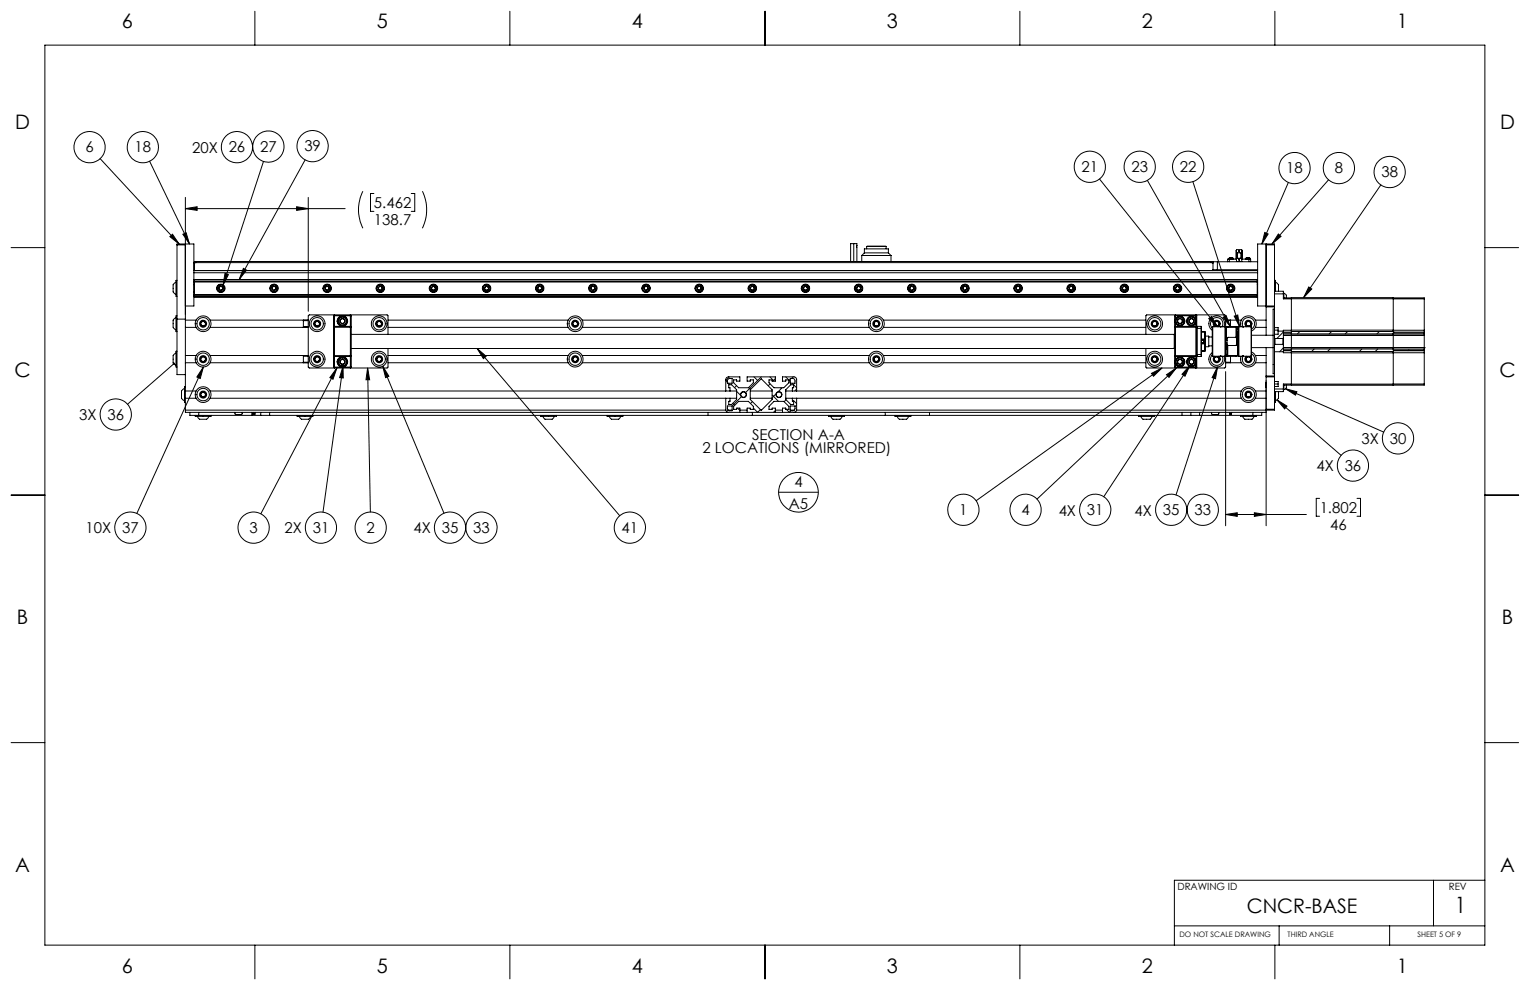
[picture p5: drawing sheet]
<svg xmlns="http://www.w3.org/2000/svg" width="432mm" height="279mm" viewBox="0 0 432 279" stroke-linecap="round" stroke-linejoin="round" font-family="sans-serif">
<defs><g id="words">
<text font-size="6.3" x="410.5" y="257.6">1</text>
<g font-size="5.6">
<text x="34.4" y="7.9">6</text>
<text x="106.4" y="7.9">5</text>
<text x="178.4" y="7.9">4</text>
<text x="250.3" y="7.9">3</text>
<text x="322.3" y="7.9">2</text>
<text x="394.3" y="7.9">1</text>
<text x="4.2" y="36.4">D</text>
<text x="423.3" y="36.4">D</text>
<text x="4.1" y="106.3">C</text>
<text x="423.2" y="106.3">C</text>
<text x="4.7" y="176.1">B</text>
<text x="423.8" y="176.1">B</text>
<text x="4.3" y="246">A</text>
<text x="423.4" y="246">A</text>
<text x="351.9" y="257.6">CNCR-BASE</text>
<text x="34.4" y="274.6">6</text>
<text x="106.4" y="274.6">5</text>
<text x="178.4" y="274.6">4</text>
<text x="250.3" y="274.6">3</text>
<text x="322.3" y="274.6">2</text>
<text x="394.3" y="274.6">1</text>
</g>
<g font-size="4.2">
<text x="24.1" y="43">6</text>
<text x="38" y="43">18</text>
<text x="54.2" y="43.1">20X</text>
<text x="64.5" y="43">26</text>
<text x="73.4" y="42.8">27</text>
<text x="85.9" y="42.7">39</text>
<text x="305.2" y="48.5">21</text>
<text x="319.3" y="48.5">23</text>
<text x="333" y="48.5">22</text>
<text x="363" y="48.9">18</text>
<text x="376.7" y="48.9">8</text>
<text x="389.9" y="50">38</text>
<text x="105.5" y="58.7">5.462</text>
<text x="105.5" y="63.5">138.7</text>
<text x="22.4" y="118.6">3X</text>
<text x="30.3" y="118.4">36</text>
<text x="212.3" y="124.2">SECTION A-A</text>
<text x="384.2" y="125.3">3X</text>
<text x="392.2" y="125.2">30</text>
<text x="198.3" y="127.9">2 LOCATIONS (MIRRORED)</text>
<text x="224.2" y="137.3">4</text>
<text x="371.5" y="133">4X</text>
<text x="379.5" y="132.9">36</text>
<text x="222.6" y="143.5">A5</text>
<text x="270.7" y="145.3">1</text>
<text x="288.3" y="145.3">4</text>
<text x="298.8" y="145.5">4X</text>
<text x="306.8" y="145.3">31</text>
<text x="320.2" y="145.5">4X</text>
<text x="328.2" y="145.3">35</text>
<text x="337.1" y="145.3">33</text>
<text x="372.4" y="144.7">1.802</text>
<text x="375.4" y="149.5">46</text>
<text x="24.1" y="150.5">10X</text>
<text x="34.5" y="150.4">37</text>
<text x="70.4" y="150.4">3</text>
<text x="80.3" y="150.5">2X</text>
<text x="88.3" y="150.4">31</text>
<text x="103.5" y="150.4">2</text>
<text x="116.7" y="150.5">4X</text>
<text x="124.7" y="150.4">35</text>
<text x="133.6" y="150.4">33</text>
<text x="175.4" y="150.4">41</text>
</g>
<g font-size="2.8">
<text x="332.3" y="251.3">DRAWING ID</text>
<text x="408.9" y="251.1">REV</text>
</g>
<g font-size="2.1">
<text x="332.9" y="264.6">DO NOT SCALE DRAWING</text>
<text x="363.4" y="264.6">THIRD ANGLE</text>
<text x="400" y="264.6">SHEET 5 OF 9</text>
</g>
</g></defs>
<g fill="none" stroke="#000" stroke-width=".28">
<path d="M12.7 12.7h406.4v254h-406.4zM71.9 3.2v9.5M143.9 3.2v9.5M215.9 3.2v9.5M287.8 3.2v9.5M359.8 3.2v9.5M28.3 44.8l22.3 24.1M42.2 45.5l11.3 23.4M52.3 58.9l3.3-.6v1.1zM52.3 55.7v33.1M52.3 58.9h45.1M74.4 45.5l-11.5 35"/>
<path d="M83.7 58.3l3.3 .6-3.3 .5zM86.1 45.1l-18.6 33.8M87 55.7v32.1M102.4 54a11.7 11.7 0 0 0 0 10.4M105.5 54.6h-.9v5.1h.9M116.1 54.6h1v5.1h-1M119.2 54a12 12 0 0 1 0 10.4M310.3 50.5l33.3 41.7M323.8 50.9l23.4 41.3M336.7 51.3l13.1 40.9M363.6 51.5l-7.5 17.4M375 50.7l-16 18.2"/>
<path d="M389.7 52.2l-21.8 31.8M3.1 69.9h9.6M47.9 66.8l.8-.7 1.9 2.8zM49.7 79.6l-.4 .2a2.75 2.75 0 0 0-.3 2.8l.7 .5M50 79.1h-.3v4.5h.3M50 69.1h2.3M51.6 66.1l.9-.4 1 3.2zM52.3 68.9v46.8M54.7 76.4h300.2M54.7 77h300.2M54.8 76.3v.1M54.8 79v.4"/>
<path d="M54.8 79h300M54.8 79.4v3.9M54.8 79.6h300M54.8 79.4h300M55.3 73.8v.3M55.3 73.8h286.5M55.3 74.1h286.5M55.3 73.8l-.5 .1v2.4M55.3 74.1l-.5 .1M63.5 77.2l1 .3-1.6 3zM68.7 75.7l.9 .5-2.1 2.7zM240.9 68.8h-.8v5"/>
<path d="M240.9 68.8h.9v.5M240.9 68.8v5M241.8 69.3v.2M241.8 69.3v4.5M243.2 72.1h8.3M243.2 72.1v1.7M243.9 71.4h6.8M243.9 71.4v-1.2h6.8v1.2M243.9 71.4l-.7 .7M244.6 70.2v-.7h5.5v.7M244.8 69.5h5M244.8 69.5h.1"/>
<path d="M249.8 69.5h.1M250.7 71.4l.8 .7M251.5 72.1v1.7M341.8 73.8v.3M341.8 74.1l.5 .1M341.8 73.8l.5 .1M342.3 76.3v.1M343.6 73.9h-1.3v2.4M343.6 73.9v2.5M343.6 73.9h11.3M346.7 73.1a.88 .88 0 0 1 1.5 0M346.7 73.1h1.5"/>
<path d="M346.7 73.1h.1M347 73.1h-.5v.8M347 73.1h2M347 73.1v.8M348.2 73.1h.1M349 70.4h1.4v3.4h-1.4zM349 72.9h1.4M349 71.4h1.4M349 70.6l-.2 2.5M349.1 71.4v1.5M349.6 70.7l.2 .1-.1 .3zM349.6 73.1l.2 .1-.1 .3z"/>
<path d="M349.8 73.2h.1M349.8 70.8h.1M350.2 71.4v1.5M350.3 71.4v1.5M350.4 72.8h.2M350.4 70.6l.2 2.5M350.4 71.4h.2M350.4 73.1h2.1M351.5 73.1a.9 .9 0 0 1 1.4 0M351.5 73.1h1.4M351.5 73.1h.1M352.5 73.1h.5"/>
<path d="M352.5 73.1v.8M352.9 73.1l.1 .8M354.8 79v.4M354.8 79.4v3.9M354.9 76.1h-12.6l.3 .3M356.9 65.6l1 .4-1.8 2.9zM357.3 68.9v17.7M357.3 69.1h2.4M359.7 79.1h.3v3.1M360 79.6l.5 .3a1.62 1.62 0 0 1 .3 1.8v.5M360.8 66l.7 .7-2.5 2.2zM419.1 69.9h9.5"/>
<path d="M49.7 89.6l-.4 .3a2.75 2.75 0 0 0-.3 2.7l.7 .5M49.7 99.6l-.4 .2a2.75 2.75 0 0 0-.3 2.8l.7 .5M50 89.1h-.3v4.5h.3M50 99.1h-.3v4.5h.3M50 90.1h2.3M52.3 86.4h2.4v-17.5h-4.7v36.8h2.3M52.3 92.4h3.1M52.3 90.3h3.1M54.7 80.3h.1M54.7 82.4h.1M54.8 83.3v.4M54.8 83.7h300"/>
<path d="M54.8 83.1h300M54.8 83.3h300M56.7 91.7l.6 .4M56.7 91v.7M57.3 90.6l-.6 .4M57.3 90.6l.7 .4M58 91.7l-.7 .4M58 91v.7M59.3 92.4h27.7M59.3 90.3h27.7M61.8 81.2l.1 .5M61.9 81.7l.5 .2"/>
<path d="M62.2 80.8l.6 .2M62.2 80.8l-.4 .4M62.8 81l.1 .5M62.9 81.5l-.5 .4M76.8 81.2l.1 .5M76.9 81.7l.5 .2M77.2 80.8l.6 .2M77.2 80.8l-.4 .4M77.8 81l.1 .5M77.9 81.5l-.5 .4M85.6 92.3v.1M85.6 90.4v.1"/>
<path d="M85.6 92.4h.1M85.6 90.3v.1M85.6 92.3h1.4M85.6 90.5v1.8M85.6 90.4h1.4M85.6 90.5h1.4M88.9 91.7l.6 .4M88.9 91v.7M89.5 90.6l-.6 .4M89.5 90.6l.6 .4M90.1 91.7l-.6 .4M90.1 91v.7"/>
<path d="M91.8 81.2l.1 .5M91.9 81.7l.6 .2M92.2 80.8l.5 .2M92.2 80.8l-.4 .4M92.7 81l.2 .5M92.9 81.5l-.4 .4M94.1 89.1h5M94.1 89.1l.3-.2v15l-.3-.3M94.1 92.4l.3-.3h4.5l.2 .3zM94.1 89.1v14.5M95.1 90.6a1.48 1.48 0 0 0 1.5 1.5 1.48 1.48 0 0 0 1.5-1.5M95.1 90.6a1.48 1.48 0 0 1 1.5-1.5 1.48 1.48 0 0 1 1.5 1.5"/>
<path d="M95.1 90.6h.2M95.3 90.6a1.36 1.36 0 0 0 1.3 1.4 1.36 1.36 0 0 0 1.4-1.4M95.3 90.6a1.36 1.36 0 0 1 1.3-1.3 1.36 1.36 0 0 1 1.4 1.3M96 91l.6 .3M96 90.2v.8M96.6 89.9l-.6 .3M96.6 89.9l.7 .3M97.3 91l-.7 .3M97.3 90.2v.8M98 90.6h.1M99.1 94.4h232.3v4h-232.3M99.1 89.1l-.2-.2v15l.2-.3"/>
<path d="M99.1 89.1v14.5M106.4 91.7l.6 .4M106.4 91v.7M106.8 81.2l.1 .5M106.9 81.7l.6 .2M107 90.6l-.6 .4M107 90.6l.6 .4M107.2 80.8l.5 .2M107.2 80.8l-.4 .4M107.6 91.7l-.6 .4M107.6 91v.7M107.7 81l.2 .5"/>
<path d="M107.9 81.5l-.4 .4M109.5 94.4v-5.3l-.2-.2h-22l-.3 .2v14.5l.3 .3h22l.2-.3v-5.2M109.5 92.4h50.8M109.5 90.3h50.8M121.8 81.2l.1 .5M121.9 81.7l.5 .2M122.2 80.8l.6 .2M122.2 80.8l-.4 .4M122.8 81l.1 .5M122.9 81.5l-.5 .4M134.7 98.4l40.2 47.2M134.7 98.4l2.5 2.1-.8 .7z"/>
<path d="M136.8 81.2l.1 .5M136.9 81.7l.5 .2M137.2 80.8l.6 .2M137.2 80.8l-.4 .4M137.8 81l.1 .5M137.9 81.5l-.5 .4M151.8 81.2l.1 .5M151.9 81.7l.5 .2M152.2 80.8l.6 .2M152.2 80.8l-.4 .4M152.8 81l.1 .5M152.9 81.5l-.5 .4"/>
<path d="M161.7 91.7l.6 .4M161.7 91v.7M162.3 90.6l-.6 .4M162.3 90.6l.6 .4M162.9 91.7l-.6 .4M162.9 91v.7M164.3 92.4h81.1M164.3 90.3h81.1M166.8 81.2l.1 .5M166.9 81.7l.6 .2M167.2 80.8l.5 .2M167.2 80.8l-.4 .4"/>
<path d="M167.7 81l.2 .5M167.9 81.5l-.4 .4M181.8 81.2l.1 .5M181.9 81.7l.6 .2M182.2 80.8l.5 .2M182.2 80.8l-.4 .4M182.7 81l.2 .5M182.9 81.5l-.4 .4M196.8 81.2l.1 .5M196.9 81.7l.5 .2M197.2 80.8l.6 .2M197.2 80.8l-.4 .4"/>
<path d="M197.8 81l.1 .5M197.9 81.5l-.5 .4M211.8 81.2l.1 .5M211.9 81.7l.5 .2M212.2 80.8l.6 .2M212.2 80.8l-.4 .4M212.8 81l.1 .5M212.9 81.5l-.5 .4M226.8 81.2l.1 .5M226.9 81.7l.5 .2M227.2 80.8l.6 .2M227.2 80.8l-.4 .4"/>
<path d="M227.8 81l.1 .5M227.9 81.5l-.5 .4M241.8 81.2l.1 .5M241.9 81.7l.6 .2M242.2 80.8l.5 .2M242.2 80.8l-.4 .4M242.7 81l.2 .5M242.9 81.5l-.4 .4M246.7 91.7l.6 .4M246.7 91v.7M247.3 90.6l-.6 .4M247.3 90.6l.7 .4"/>
<path d="M248 91.7l-.7 .4M248 91v.7M249.3 92.4h74.1M249.3 90.3h74.1M256.8 81.2l.1 .5M256.9 81.7l.6 .2M257.2 80.8l.5 .2M257.2 80.8l-.4 .4M257.7 81l.2 .5M257.9 81.5l-.4 .4M271.8 81.2l.1 .5M271.9 81.7l.6 .2"/>
<path d="M272.2 80.8l.6 .2M272.2 80.8l-.4 .4M272.8 81l.1 .5M272.9 81.5l-.4 .4M286.8 81.2l.1 .5M286.9 81.7l.5 .2M287.2 80.8l.6 .2M287.2 80.8l-.4 .4M287.8 81l.1 .5M287.9 81.5l-.5 .4M301.8 81.2l.1 .5M301.9 81.7l.5 .2"/>
<path d="M302.2 80.8l.6 .2M302.2 80.8l-.4 .4M302.8 81l.1 .5M302.9 81.5l-.5 .4M316.8 81.2l.1 .5M316.9 81.7l.6 .2M317.2 80.8l.5 .2M317.2 80.8l-.4 .4M317.7 81l.2 .5M317.9 81.5l-.4 .4M323.4 98.4v5.2l.2 .3h22.1l.2-.3v-3.2M325.3 91.7l.6 .4"/>
<path d="M325.3 91v.7M325.9 90.6l.6 .4M325.9 90.6l-.6 .4M326.5 91.7l-.6 .4M326.5 91v.7M331.4 98.1l.1 .2M331.5 94.4l-.1 .2M331.5 89.1h6.2M331.5 92.4l.3-.3h5.7l.2 .3zM331.5 89.1l.3-.2v1.1M331.5 89.1v14.5M331.8 90v1.2"/>
<path d="M331.8 90a1.39 1.39 0 0 1 2.1-.5 1.39 1.39 0 0 1 0 2.2 1.39 1.39 0 0 1-2.1-.5M331.8 91.2v10.3M331.8 81.2l.1 .5M331.9 81.7l.6 .2M332.2 80.8l.5 .2M332.2 80.8l-.4 .4M332.4 91l.6 .3M332.4 90.2v.8M332.7 81l.2 .5M332.9 81.5l-.4 .4M333 89.9l-.6 .3M333 89.9l.6 .3"/>
<path d="M333.6 91l-.6 .3M333.6 90.2v.8M335.6 91l.7 .3M335.6 90.2v.8M336.3 89.9l-.7 .3M336.3 89.9l.6 .3M336.9 91l-.6 .3M336.9 90.2v.8M337.5 90l.1 .6-.1 .6M337.5 90a1.37 1.37 0 0 0-2.1-.5 1.37 1.37 0 0 0 0 2.2 1.37 1.37 0 0 0 2.1-.5M337.5 91.2v10.3M337.7 92.2v.2"/>
<path d="M337.7 89.1l-.2-.2v1.1M337.7 89.1v3.1M337.7 92.4v8M337.8 92.7h-.1M337.8 92.1l-.1 .1M337.8 92.1v.6M337.8 92.1h1.2M337.8 92.7v7.3M337.8 92.7h1.2M339 92.1v.6M339 92.7h.1M339 92.1l.1 .6"/>
<path d="M339 92.7v7.3M339.1 96l.1-.1a.48 .48 0 0 1 .7 .5M339.1 96.1l.4-.1 .3 .4M339.1 99.1h.7M339.1 93.6h.9M339.1 99h.9M339.1 93.7h.9M339.1 92.7v7.3M339.1 97h.9M339.1 95.7h.9M339.3 99.1h.5M339.8 96.4a.43 .43 0 0 1-.3 .4 .43 .43 0 0 1-.4-.2"/>
<path d="M339.8 99.1h.2M339.8 96.4h.1M339.9 96.4a.49 .49 0 0 1-.3 .4 .49 .49 0 0 1-.5-.1M340 95.7v1.3M340 95.7h.1M340 93.7l.1 .1M340 99v.1M340 93.6v.1M340 93.6l.1 .2M340 93.7v2M340 97v2M340.1 95.7v1.3"/>
<path d="M340.1 97h-.1M340.1 98.9l-.1 .1M340.1 98.9l-.1 .2M340.1 94.9h1v3h-1M340.1 93.8v1.9M340.1 97v1.9M341.1 95.1h1M341.1 97.6h1M341.1 89.9l.8-.6 1.7 2.9zM342.1 99.5a2.23 2.23 0 0 0-.7 3 2.23 2.23 0 0 0 2.9 .9 2.23 2.23 0 0 0 1.1-2.9M342.3 92.2v8.3M342.3 92.2h2.1"/>
<path d="M342.8 91.7l.6 .4M342.8 91v.7M342.8 92.2a1 1 0 0 1-.2-1.5 1 1 0 0 1 1.5 0 1 1 0 0 1-.2 1.5M343.4 90.6l.6 .4M343.4 90.6l-.6 .4M344 91.7l-.6 .4M344 91v.7M344.4 92.3h.2M344.4 92.2v.1M344.6 92.2h1.1M344.6 92.2v.1M344.9 92.2a1.76 1.76 0 0 0-.5-2.3 1.76 1.76 0 0 0-2.4 .3 1.76 1.76 0 0 0 .1 2.4"/>
<path d="M345.2 89.6l.8-.5 1.2 3.1zM345.4 92.2a2.22 2.22 0 0 0-1-2.8 2.22 2.22 0 0 0-2.9 .8 2.22 2.22 0 0 0 .6 3M345.7 92.2v8.3M345.7 92.2l.2 .2M345.9 92.4v.1M345.9 92.5v2.7M345.9 95.2v5.2M345.9 95.2h.1M345.9 97.5h.1M345.9 98.3l.1 .1M345.9 96.8h.4M345.9 96h.4"/>
<path d="M345.9 92.3h.4M345.9 92.4v-3.3l-.2-.2h-22.1l-.2 .2v5.3M345.9 96.1h.4M345.9 90.3h4.4M345.9 90.4h1.4M345.9 92.5h.1M345.9 90.5h1.4M345.9 92.5l.2-.1v2.8M345.9 95.2h.2M346 97.5h.2M346 97.5v.9M346 98.4h.2"/>
<path d="M346.1 95.2h.5M346.2 96.8l.1 1.8M346.2 95.2v.8M346.3 97.2l.2 .3M346.3 95.6v1.6M346.3 92.3h2.8M346.3 97.2l.3 .3M346.3 92.3l.3 .1M346.3 92.3v.1M346.5 95.2l-.2 .4M346.5 92.4h-.6M346.5 97.5v2.9"/>
<path d="M346.5 97.5l-.2 .3v2.2l.2 .4M346.5 97.5h2.7M346.6 92.4h2.2M346.6 95.2h2.2M346.6 95.2l-.3 .4M346.6 92.4h.1M346.6 95.2h.1M346.8 81.2l.1 .5M346.9 81.7l.6 .2M347.2 80.8l.6 .2M347.2 80.8l-.4 .4M347.3 90.4v.1"/>
<path d="M347.3 90.3v.1M347.3 90.5v1.7M347.8 81l.1 .5M347.9 81.5l-.4 .4M348.3 89.2l1-.3 .5 3.3zM348.8 95.2l.3 .4M348.8 92.4h.1M348.8 95.2h.1M348.8 92.4l.3 .3v2.2l-.3 .3zM348.9 95.2l.2 .4M349.1 97.2l-.2 .3M349.1 95.6v1.6"/>
<path d="M349.1 92.3v.4M349.1 92.4h.4M349.1 97.2l-.3 .3M349.1 92.3l-.3 .1M349.1 93.6h.4M349.1 94.2h.1M349.1 92.9h.4M349.1 94.8h.1M349.1 93h.4M349.1 94.8v2.7M349.1 94.2v.6M349.1 95.2h.2"/>
<path d="M349.1 94.4h.2M349.2 97.5v2.9l.2-.2M349.2 97.5h.2M349.2 92.4l.3 .1M349.3 95.2h.2M349.3 94.4v.8M349.3 94.4h.2M349.4 97.5h.1M349.4 95.2h-.3M349.4 97.5v2.7M349.5 97.5v2.7M349.5 92.4v5.1"/>
<path d="M349.6 92.2v8.3M349.6 92.2h1.1M349.6 92.2l-.1 .2M350.3 92.2a2.23 2.23 0 0 1 1.2-2.9 2.23 2.23 0 0 1 2.9 1.2 2.23 2.23 0 0 1-1.2 2.9M350.7 92.3h.2M350.7 92.2v.1M350.8 92.3a1.74 1.74 0 0 1 .6-2.4 1.74 1.74 0 0 1 2.4 .6 1.74 1.74 0 0 1-.6 2.4M350.9 92.2h2.2M350.9 92.2v.1M351.7 91.7l.6 .4M351.7 91v.7M351.8 92.2a1 1 0 0 1-.2-1.5 1 1 0 0 1 1.5 0 1 1 0 0 1-.2 1.5"/>
<path d="M352.3 90.6l-.6 .4M352.3 90.6l.7 .4M353 91.7l-.7 .4M353 91v.7M353.1 92.2v8.3M353.2 99.9a1.75 1.75 0 0 1 .6 2.4 1.75 1.75 0 0 1-2.4 .6 1.75 1.75 0 0 1-.6-2.5M353.2 99.3a2.22 2.22 0 0 1 1.2 2.9 2.22 2.22 0 0 1-2.9 1.2 2.22 2.22 0 0 1-1.2-2.9M353.2 94.6h6.1M353.2 98.1h6.1M354.3 92.4h3M354.3 90.3h3M354.8 83.3v.4"/>
<path d="M354.8 80.3h.1M354.8 82.4h.1M357.3 86.6v5.8M357.3 92.4v2.2M357.3 98.1v2.2M357.3 86.6h2.4M359.7 95.4v1.9M359.7 87.2h-.4v18.3h.4M359.7 93.2v1.1M359.7 82.2h2.5v.7M359.7 92.5h1v1.8h-1M359.7 99.3h2.5"/>
<path d="M359.7 86.4h-4.8v-17.5h4.8v24.3M359.7 94.3v1.1M359.7 97.3v18.4h-134.9M359.7 95.4l.1 .1M359.7 93.2h1M359.7 82.9h2.5M359.8 95.5v1.7M359.8 97.2l-.1 .1M359.8 97.2h2.3M359.8 95.5h2.3M360.7 93.5h1.5M362.1 95.5v1.7"/>
<path d="M362.1 97.2l.1 .1M362.2 95.4v1.9M362.2 84.1h2.3M362.2 82.8h.1M362.2 94.6h39.8M362.2 98.1h2.3M362.2 97.3v1.4h2.3v-.2M362.2 82.9v1.4h39.8M362.2 95.4l-.1 .1M362.2 94.6h2.3M362.2 98.2l-1.1 1.1M362.2 93.7l-1.8 1.8"/>
<path d="M362.3 82.8l.4 .2a.85 .85 0 0 1 .3 1.1M362.3 82.8v1.3M364.5 94.7v3.4M364.5 99.2v9.5h28.7v-9.5M364.5 93.2v.4M364.5 94.2v.4M364.5 98.1v.4M364.5 98.1h.1M364.5 93.2v-9.2h28.7v9.2M364.5 94.2h28.7M364.5 93.6h28.7M364.5 98.1h28.7"/>
<path d="M364.5 98.5h28.7M364.5 99.2v-.2h-2.3v.6h39.8M364.5 99.2h28.7M364.5 93.2h-2.3v.5h2.3v-.1M364.5 94.2v-.1h-2.3v1.3M364.5 94.6v.1M364.5 93.2h28.7M366.9 93.6l-.8 .6M369.4 81l.8 .6-2.3 2.4zM370.9 98.5l-.7 .7M375.4 98.5l-.7 .7M375.8 93.6l-.7 .6"/>
<path d="M380.3 93.6l-.7 .6M384.4 98.5l-.8 .7M388.8 98.5l-.7 .7M389.3 93.6l-.7 .6M393.2 94.7v3.4M393.2 93.2v.4M393.2 94.2v.4M393.2 98.1v.4M393.2 98.1h.1M393.2 84.1h8.8v.2M393.2 98.1h8.8M393.2 98.5v.2h8.8"/>
<path d="M393.2 93.6v.1h8.8M393.2 94.6v.1M393.2 94.6h8.8M393.2 93.2h8.8M393.2 94.1l-.1 .1M393.6 93.7l-.3 .4M397.6 98.7l-.3 .3M402 94.6v3.5M402 94.1v.5M402 99v.6M402 93.2v.5M402 98.1v.6"/>
<path d="M402 98.1h.1M402 99h-8.8v.2M402 94.1h-8.8v.1M402 84.3v8.9M402 93.7v.4M402 94.6h.1M402 98.7v.3M402 99.6v8.8M402 98.8l-.2 .2M49.1 102.7l-13.1 11.4M52.1 109.6l-.4 .3a2.66 2.66 0 0 0-.3 2.7l.7 .5M52.3 115.7v.7h305v-.7"/>
<path d="M52.3 109.1h-.2v4.5h.2M52.3 112.4h3.1M52.3 110.3h3.1M52.3 115.7h152.5M52.3 100.3h3.1M52.3 102.4h3.1M53.6 116.4v.8h2.5M55.1 117.2v.3h4.4v-.3M55.7 117.5l.2 .4a1.01 1.01 0 0 0 1.3 .4h.3a1.16 1.16 0 0 0 1.4-.8M56.1 117.2h15M56.1 116.4v.8M56.7 111.7l.6 .4"/>
<path d="M56.7 111v.7M56.7 101.7l.6 .4M56.7 101v.7M57.3 110.6l-.6 .4M57.3 110.6l.7 .4M57.3 100.6l-.6 .4M57.3 100.6l.7 .4M57.4 103.6l-18.8 41.3M57.4 103.6l-.9 3.2-.9-.4zM58 111.7l-.7 .4M58 111v.7M58 101.7l-.7 .4"/>
<path d="M58 101v.7M59.3 112.4h148.6M59.3 110.3h148.6M59.3 100.3h27.7M59.3 102.4h27.7M66.3 116.4l.2 .6h1.7l.2-.6M71.1 117.2h2.5M71.1 116.4v.8M71.4 116.4v.4M71.4 116.8v.2h.5v-.2M71.4 116.8h.5M72 116.4l-.1 .4"/>
<path d="M73.6 117.2h2.5M73.6 116.4v.8M76.1 117.2h123.7M76.1 116.4v.8M83.9 117.2v.3h4.4v-.3M84.5 117.5l.1 .4a1.01 1.01 0 0 0 1.3 .4h.3a1.16 1.16 0 0 0 1.5-.8M85.6 100.4v.1M85.6 102.2v.1M85.6 102.3v.1M85.6 100.3v.1M85.6 102.3h1.4M85.6 100.4h1.4"/>
<path d="M85.6 100.5v1.7M85.6 102.2h1.4M85.6 100.5h1.4M88.9 101.7l.6 .4M88.9 101v.7M89.5 100.6l-.6 .4M89.5 100.6l.6 .4M90.1 101.7l-.6 .4M90.1 101v.7M94.1 103.6h5M94.1 100.4h5l-.2 .2h-4.5zM95.1 103.9l-21.5 41.1"/>
<path d="M95.1 103.9l-1.1 3.1-.9-.4zM95.1 102.1a1.48 1.48 0 0 1 1.5-1.5 1.48 1.48 0 0 1 1.5 1.5M95.1 102.1a1.48 1.48 0 0 0 1.5 1.5 1.48 1.48 0 0 0 1.5-1.5M95.1 102.1h.2M95.3 102.1a1.36 1.36 0 0 0 1.3 1.4 1.36 1.36 0 0 0 1.4-1.4M95.3 102.1a1.36 1.36 0 0 1 1.3-1.3 1.36 1.36 0 0 1 1.4 1.3M96 102.5l.6 .3M96 101.7v.8M96.6 101.4l-.6 .3M96.6 101.4l.7 .3M96.8 103.4l-5.6 41.1M96.8 103.4l.1 3.3-1.1-.1z"/>
<path d="M97.3 102.5l-.7 .3M97.3 101.7v.8M98 102.1h.1M103.8 103.9l.7 40.6M103.8 103.9l.5 3.3h-1zM106.4 101.7l.6 .4M106.4 101v.7M107 100.6l-.6 .4M107 100.6l.6 .4M107.6 101.7l-.6 .4M107.6 101v.7M108 103.4l17.3 41.5"/>
<path d="M108 103.4l1.7 2.8-.9 .4zM109.5 100.3h50.8M109.5 102.4h50.8M152.6 117.2v.3h4.5v-.3M153.2 117.5l.6 .8h2l.7-.8M161.7 101.7l.6 .4M161.7 101v.7M162.3 100.6l-.6 .4M162.3 100.6l.6 .4M162.9 101.7l-.6 .4M162.9 101v.7M164.3 100.3h81.1"/>
<path d="M164.3 102.4h81.1M171.3 117.2v.3h4.5v-.3M171.9 117.5l.7 .8h2l.6-.8M199.8 117.2h12.5M199.8 116.4v.8M204.8 112.4v3.2a.78 .78 0 0 0 .8 .8M204.8 110.3v-3.2a.72 .72 0 0 1 .8-.7h3.2v1.2h-.9v-.4h-.9v.8l1.5 1.4h2.7l1.4-1.4v-.8h-.9v.4h-.8v-1.2h7.9v1.2h-.9v-.4h-.9v.8l1.4 1.4h2.8l1.4-1.4v-.8h-.8v.4h-1v-1.2h3.3a.72 .72 0 0 1 .7 .7v3.2M205.3 114.6h1.3v1.3h-.8l-.3-.2-.2-.3zM205.5 107l.3-.2h.8v1.4h-1.3v-.8zM205.5 115.7h1.1M205.5 115.7l-.5 .4M205.6 108.2l.4 .4"/>
<path d="M205.8 106.4l-1 1 .5 .4M206 113v.1M206 110.3v-.9h-.3v-.8h.8l1.4 1.4v2.7l-1.4 1.5h-.8v-.9h.3v-.9M206.8 113.8l.5 .6M207.9 108.9l-.6 .5M207.9 110.5l1.1 1.1M208.1 115.2l.7 .7M208.8 116.4v-1.2h-.9v.3h-.9v-.8l1.5-1.4h2.7l1.4 1.4v.8h-.9v-.3h-.8v1.2M208.8 115.7h2.1M209.2 112l-2.6 2.6M211.3 109.4l.5 .5M211.7 112.4h6.2"/>
<path d="M211.7 110.3h6.2M212.3 117.2h37.5M212.3 116.4v.8M212.3 113.3l-.5 .6M212.7 115.3l1.1 1.1 .8-.8M212.8 106.4l1 1M214.7 115.7h.2M214.8 106.9l3.1 3.1v2.7l-3.1 3.1-3.1-3.1v-2.7zM214.8 106.4l-4.4 4.4M217.3 106.4l1.2 1.2M217.3 108.3l-.5 .6M217.9 111.5l1.8 1.8"/>
<path d="M218.8 116.4v-1.2h-.9v.3h-.9v-.8l1.4-1.4h2.8l1.4 1.4v.8h-.8v-.3h-1v1.2M218.8 115.7h2M218.8 106.9l-.7 .7M218.8 115.9l-.5 .5M219 111.2l-1.1 1.1M220.3 109.4l.3 .2M220.7 109.4l-1.1 1.2M221.6 115.2l.2 .1M221.8 112.4h128.5M221.8 110.3h128.5M221.8 106.4l.8 .8M221.8 112.8l-.5 .6"/>
<path d="M221.9 115.5l.9 .9 .4-.5M222.6 107.2l.4 .4M223 114.6h1.4v.6a.66 .66 0 0 1-.7 .7h-.7zM223 106.8h.7a.66 .66 0 0 1 .7 .7v.7h-1.4zM223 115.7h1.2M223 107.1l-.4 .5M223.6 108.2l1.2 1.2M223.6 110.3v-.9h.4v-.8h-.8l-1.4 1.4v2.7l1.4 1.5h.8v-.9h-.4v-.9M223.8 106.4l-.4 .4M223.9 113l.9 .9M224.8 112.4v3.2a.78 .78 0 0 1-.7 .8M224.8 109.8l-.5 .5"/>
<path d="M224.8 114.3l-.4 .5M233.9 117.2v.3h4.4v-.3M234.5 117.5l.2 .5a2.84 2.84 0 0 0 2.5 .3l.5-.8M246.7 101.7l.6 .4M246.7 101v.7M247.3 100.6l-.6 .4M247.3 100.6l.7 .4M248 101.7l-.7 .4M248 101v.7M249.3 100.3h74.1M249.3 102.4h74.1M249.8 117.2h12.5"/>
<path d="M249.8 116.4v.8M252.6 117.2v.3h4.5v-.3M253.2 117.5l.2 .5a1.06 1.06 0 0 0 1.4 .3h.3a1.1 1.1 0 0 0 1.4-.8M262.3 116.4v.8M262.3 117.2h71.3M321.3 117.2v.3h4.5v-.3M321.9 117.5l.3 .5a1.06 1.06 0 0 0 1.4 .3h.3a1.09 1.09 0 0 0 1.3-.8M325 105.4l2.9-1.5-2.4 2.3zM325.3 101.7l.6 .4M325.3 101v.7M325.9 100.6l.6 .4M325.9 100.6l-.6 .4"/>
<path d="M326.5 101.7l-.6 .4M326.5 101v.7M327.9 103.9l-52.4 37.4M329.2 105.8l2.8-1.9-2.1 2.6zM331.5 103.6h6.2M331.5 100.4h6.2l-.2 .2h-5.7zM331.8 101.5a1.39 1.39 0 0 1 2.1-.5 1.39 1.39 0 0 1 0 2.2 1.39 1.39 0 0 1-2.1-.5M331.8 101.5v1.2M331.8 102.7v1.2l-.3-.3M332 103.9l-39.3 37M332.4 102.5l.6 .3M332.4 101.7v.8"/>
<path d="M333 101.4l-.6 .3M333 101.4l.6 .3M333.6 117.2h2.5M333.6 116.4v.8M333.6 102.5l-.6 .3M333.6 101.7v.8M335.6 102.5l.7 .3M335.6 101.7v.8M335.8 103.2l-24.3 37M335.8 103.2l-1.4 3-.8-.6zM336.1 117.2h2.5M336.1 116.4v.8"/>
<path d="M336.3 101.4l-.7 .3M336.3 101.4l.6 .3M336.9 102.5l-.6 .3M336.9 101.7v.8M337.5 101.5l.1 .6-.1 .6M337.5 101.5a1.37 1.37 0 0 0-2.1-.5 1.37 1.37 0 0 0 0 2.2 1.37 1.37 0 0 0 2.1-.5M337.5 102.7v1.2l.2-.3M337.7 100.5l.1 .1M337.7 100.3v.2M337.7 100.5v3.1M337.7 100h.1M337.8 100v.6"/>
<path d="M337.8 100.6h1.2M337.8 100h1.2M338.6 117.2h15M338.6 116.4v.8M339 100v.6M339.1 100h-.1M339.1 100l-.1 .6M341.9 116.4l.2 .6h1.7l.2-.6M342.1 100.2a1.75 1.75 0 0 0-.1 2.3 1.75 1.75 0 0 0 2.4 .3 1.75 1.75 0 0 0 .5-2.3M342.3 100.5h3.4M342.8 101.7l.6 .4M342.8 101v.7"/>
<path d="M342.8 100.5a1 1 0 0 0-.2 1.5 1 1 0 0 0 1.5 0 1 1 0 0 0-.2-1.5M343.4 100.6l.6 .4M343.4 100.6l-.6 .4M343.6 103.6l-.6 3.3-.9-.3zM343.6 103.6l-11.7 36.1M344 101.7l-.6 .4M344 101v.7M345.9 100.4l-.2 .1M345.9 100.3l.4 .1M345.9 102.4h4.4M345.9 102.3h1.4M345.9 100.4h.4"/>
<path d="M345.9 100.2l.2 .2M345.9 102.2h1.4M345.9 100.5h.4M345.9 104.9v43.5M346.3 100v.5M346.3 100.5h2.8M346.6 100.4l-.3 .1M347 116.4l.1 .4M347.1 116.8v.2h.5v-.2M347.1 116.8h.5M347.3 102.2v.1M347.3 102.3v.1"/>
<path d="M347.3 100.5v1.7M347.6 116.4v.4M348.8 100.4l.3 .1M349.1 100.4v.1M349.4 100.2h.1M349.5 100.2v.2M349.5 100.4l.1 .1M349.5 100.3l-3 .1M349.6 100.5h3.5M350.1 117.2v.3h4.4v-.3M350.7 117.5l.2 .5a1.06 1.06 0 0 0 1.4 .3h.3a1.09 1.09 0 0 0 1.3-.8M351.7 111.7l.6 .4"/>
<path d="M351.7 111v.7M351.7 101.7l.6 .4M351.7 101v.7M351.8 100.5a1 1 0 0 0-.2 1.5 1 1 0 0 0 1.5 0 1 1 0 0 0-.2-1.5M352.3 110.6l-.6 .4M352.3 110.6l.7 .4M352.3 100.6l-.6 .4M352.3 100.6l.7 .4M353 111.7l-.7 .4M353 111v.7M353 101.7l-.7 .4M353 101v.7"/>
<path d="M353.6 116.4v.8M354.3 112.4h3M354.3 110.3h3M354.3 100.3h3M354.3 102.4h3M356.1 116.4v.8h-2.5M357.3 100.4v5.7M357.3 108v1.4M357.3 106.1v42.3M357.3 115.5h2.4M357.3 106.4h2.4M357.3 106.1h2.4"/>
<path d="M359.7 107.7h1v1.4h-1M359.7 108.4h1M359.7 109.8h2.5M360 110.5v3.1h-.3M360.4 112.9l2.8 1.7-.7 .8zM360.4 112.9l18.1 15.6M360.8 110.5v.9a1.33 1.33 0 0 1-.8 1.7M362.2 109.8v.7h-2.5M362.2 108.7h2.3M362.2 110h.1M362.3 108.7v1.3M362.8 109.7l27.7 12.3"/>
<path d="M362.8 109.7l3.2 .9-.4 .9zM363 108.7v.7l-.7 .6M402 108.4v.3h-8.8M402 108.4h-39.8v1.4M3.1 139.7h9.6M219.7 138.9h11.2M419.1 139.7h9.5M345.9 145.2l3.3-.5v1zM345.9 145.2h22.8M354 144.7l3.3 .5-3.3 .5zM372.4 140.7h-.9v5h.9M383 140.7h1v5h-1"/>
<path d="M3.1 209.6h9.6M419.1 209.6h9.5M404.6 248.4v12.9M419.1 248.4h-87.7v18.3M71.9 266.7v9.6M143.9 266.7v9.6M215.9 266.7v9.6M287.8 266.7v9.6M331.4 261.3h87.7M359.8 266.7v9.6M361 261.3v5.4M392.2 261.3v5.4"/>
<circle cx="25.3" cy="41.5" r="4.4"/>
<circle cx="40.3" cy="41.5" r="4.4"/>
<circle cx="66.9" cy="41.5" r="4.4"/>
<circle cx="75.7" cy="41.4" r="4.4"/>
<circle cx="88.2" cy="41.2" r="4.4"/>
<circle cx="307.6" cy="47.1" r="4.4"/>
<circle cx="321.7" cy="47.1" r="4.4"/>
<circle cx="335.3" cy="47.1" r="4.4"/>
<circle cx="365.3" cy="47.4" r="4.4"/>
<circle cx="377.9" cy="47.4" r="4.4"/>
<circle cx="392.2" cy="48.5" r="4.4"/>
<circle cx="57.3" cy="91.4" r=".99"/>
<circle cx="57.3" cy="91.4" r="1.76"/>
<circle cx="57.3" cy="91.4" r="2.23"/>
<circle cx="62.3" cy="81.4" r="1.06"/>
<circle cx="62.3" cy="81.4" r="1.18"/>
<circle cx="62.3" cy="81.4" r=".95"/>
<circle cx="77.3" cy="81.4" r="1.18"/>
<circle cx="77.3" cy="81.4" r=".95"/>
<circle cx="77.3" cy="81.4" r="1.05"/>
<circle cx="89.5" cy="91.4" r="2.22"/>
<circle cx="89.5" cy="91.4" r=".99"/>
<circle cx="89.5" cy="91.4" r="1.76"/>
<circle cx="92.3" cy="81.4" r="1.19"/>
<circle cx="92.3" cy="81.4" r=".96"/>
<circle cx="92.3" cy="81.4" r="1.07"/>
<circle cx="96.6" cy="90.6" r="1.13"/>
<circle cx="96.6" cy="90.6" r="1.25"/>
<circle cx="107" cy="91.4" r="2.22"/>
<circle cx="107" cy="91.4" r="1.76"/>
<circle cx="107" cy="91.4" r="1"/>
<circle cx="107.3" cy="81.4" r="1.07"/>
<circle cx="107.3" cy="81.4" r=".96"/>
<circle cx="107.3" cy="81.4" r="1.18"/>
<circle cx="122.3" cy="81.4" r="1.07"/>
<circle cx="122.3" cy="81.4" r="1.18"/>
<circle cx="122.3" cy="81.4" r=".95"/>
<circle cx="137.3" cy="81.4" r="1.06"/>
<circle cx="137.3" cy="81.4" r="1.18"/>
<circle cx="137.3" cy="81.4" r=".95"/>
<circle cx="152.3" cy="81.4" r="1.18"/>
<circle cx="152.3" cy="81.4" r=".95"/>
<circle cx="152.3" cy="81.4" r="1.05"/>
<circle cx="162.3" cy="91.4" r="2.23"/>
<circle cx="162.3" cy="91.4" r="1"/>
<circle cx="162.3" cy="91.4" r="1.75"/>
<circle cx="167.3" cy="81.4" r="1.19"/>
<circle cx="167.3" cy="81.4" r=".96"/>
<circle cx="167.3" cy="81.4" r="1.07"/>
<circle cx="182.3" cy="81.4" r="1.07"/>
<circle cx="182.3" cy="81.4" r=".96"/>
<circle cx="182.3" cy="81.4" r="1.18"/>
<circle cx="197.3" cy="81.4" r="1.07"/>
<circle cx="197.3" cy="81.4" r="1.18"/>
<circle cx="197.3" cy="81.4" r=".95"/>
<circle cx="212.3" cy="81.4" r="1.06"/>
<circle cx="212.3" cy="81.4" r="1.18"/>
<circle cx="212.3" cy="81.4" r=".95"/>
<circle cx="227.3" cy="81.4" r="1.18"/>
<circle cx="227.3" cy="81.4" r=".95"/>
<circle cx="227.3" cy="81.4" r="1.05"/>
<circle cx="242.3" cy="81.4" r="1.19"/>
<circle cx="242.3" cy="81.4" r=".96"/>
<circle cx="242.3" cy="81.4" r="1.07"/>
<circle cx="247.3" cy="91.4" r="1.76"/>
<circle cx="247.3" cy="91.4" r=".99"/>
<circle cx="247.3" cy="91.4" r="2.23"/>
<circle cx="257.3" cy="81.4" r="1.07"/>
<circle cx="257.3" cy="81.4" r=".96"/>
<circle cx="257.3" cy="81.4" r="1.18"/>
<circle cx="272.3" cy="81.4" r="1.07"/>
<circle cx="272.3" cy="81.4" r="1.18"/>
<circle cx="272.3" cy="81.4" r=".95"/>
<circle cx="287.3" cy="81.4" r="1.06"/>
<circle cx="287.3" cy="81.4" r="1.18"/>
<circle cx="287.3" cy="81.4" r=".95"/>
<circle cx="302.3" cy="81.4" r="1.18"/>
<circle cx="302.3" cy="81.4" r=".95"/>
<circle cx="302.3" cy="81.4" r="1.05"/>
<circle cx="317.3" cy="81.4" r="1.19"/>
<circle cx="317.3" cy="81.4" r=".96"/>
<circle cx="317.3" cy="81.4" r="1.07"/>
<circle cx="325.9" cy="91.4" r="1.76"/>
<circle cx="325.9" cy="91.4" r=".99"/>
<circle cx="325.9" cy="91.4" r="2.22"/>
<circle cx="332.3" cy="81.4" r="1.07"/>
<circle cx="332.3" cy="81.4" r=".96"/>
<circle cx="332.3" cy="81.4" r="1.18"/>
<circle cx="333" cy="90.6" r="1.25"/>
<circle cx="333" cy="90.6" r="1.13"/>
<circle cx="336.3" cy="90.6" r="1.25"/>
<circle cx="336.3" cy="90.6" r="1.13"/>
<circle cx="347.3" cy="81.4" r="1.07"/>
<circle cx="347.3" cy="81.4" r="1.18"/>
<circle cx="347.3" cy="81.4" r=".95"/>
<circle cx="32.7" cy="117" r="4.4"/>
<circle cx="57.3" cy="101.4" r="1.75"/>
<circle cx="57.3" cy="111.4" r=".99"/>
<circle cx="57.3" cy="101.4" r=".99"/>
<circle cx="57.3" cy="111.4" r="1.76"/>
<circle cx="57.3" cy="101.4" r="2.22"/>
<circle cx="57.3" cy="111.4" r="2.23"/>
<circle cx="89.5" cy="101.4" r=".99"/>
<circle cx="89.5" cy="101.4" r="2.21"/>
<circle cx="89.5" cy="101.4" r="1.75"/>
<circle cx="96.6" cy="102.1" r="1.13"/>
<circle cx="96.6" cy="102.1" r="1.25"/>
<circle cx="107" cy="101.4" r="2.21"/>
<circle cx="107" cy="101.4" r="1.75"/>
<circle cx="107" cy="101.4" r="1"/>
<circle cx="162.3" cy="101.4" r="2.22"/>
<circle cx="162.3" cy="101.4" r="1.74"/>
<circle cx="162.3" cy="101.4" r="1"/>
<circle cx="209.8" cy="111.4" r=".75"/>
<circle cx="209.8" cy="111.4" r=".84"/>
<circle cx="219.8" cy="111.4" r=".75"/>
<circle cx="219.8" cy="111.4" r=".84"/>
<circle cx="247.3" cy="101.4" r="1.75"/>
<circle cx="247.3" cy="101.4" r="2.22"/>
<circle cx="247.3" cy="101.4" r=".99"/>
<circle cx="325.9" cy="101.4" r="1.75"/>
<circle cx="325.9" cy="101.4" r="2.21"/>
<circle cx="325.9" cy="101.4" r=".99"/>
<circle cx="333" cy="102.1" r="1.25"/>
<circle cx="333" cy="102.1" r="1.13"/>
<circle cx="336.3" cy="102.1" r="1.25"/>
<circle cx="336.3" cy="102.1" r="1.13"/>
<circle cx="352.3" cy="111.4" r="2.23"/>
<circle cx="352.3" cy="111.4" r="1"/>
<circle cx="352.3" cy="111.4" r="1.75"/>
<circle cx="225.3" cy="138.9" r="5.6"/>
<circle cx="381.8" cy="131.4" r="4.4"/>
<circle cx="394.5" cy="123.7" r="4.4"/>
<circle cx="36.8" cy="148.9" r="4.4"/>
<circle cx="71.6" cy="148.9" r="4.4"/>
<circle cx="90.6" cy="148.9" r="4.4"/>
<circle cx="104.6" cy="148.9" r="4.4"/>
<circle cx="127" cy="148.9" r="4.4"/>
<circle cx="135.9" cy="148.9" r="4.4"/>
<circle cx="177.8" cy="148.9" r="4.4"/>
<circle cx="271.9" cy="143.9" r="4.4"/>
<circle cx="289.5" cy="143.9" r="4.4"/>
<circle cx="309.1" cy="143.9" r="4.4"/>
<circle cx="330.5" cy="143.9" r="4.4"/>
<circle cx="339.5" cy="143.9" r="4.4"/>
</g>
<g fill="#000">
<path d="M52.3 58.9l3.3-.6v1.1zM83.7 58.3l3.3 .6-3.3 .5zM354 144.7l3.3 .5-3.3 .5zM345.9 145.2l3.3-.5v1z"/>
<path d="M103.8 103.9l.5 3.3h-1zM95.1 103.9l-1.1 3.1-.9-.4zM108 103.4l1.7 2.8-.9 .4zM134.7 98.4l2.5 2.1-.8 .7zM57.4 103.6l-.9 3.2-.9-.4zM68.7 75.7l.9 .5-2.1 2.7zM63.5 77.2l1 .3-1.6 3zM343.6 103.6l-.6 3.3-.9-.3zM329.2 105.8l2.8-1.9-2.1 2.6zM325 105.4l2.9-1.5-2.4 2.3zM96.8 103.4l.1 3.3-1.1-.1zM335.8 103.2l-1.4 3-.8-.6zM341.1 89.9l.8-.6 1.7 2.9zM345.2 89.6l.8-.5 1.2 3.1zM348.3 89.2l1-.3 .5 3.3zM356.9 65.6l1 .4-1.8 2.9zM360.8 66l.7 .7-2.5 2.2zM360.4 112.9l2.8 1.7-.7 .8zM369.4 81l.8 .6-2.3 2.4zM48.9 102.4a.35 .35 0 0 0-.1 .5 .35 .35 0 0 0 .5 0 .35 .35 0 0 0 .1-.5l-.3 .3 .3-.3zM51.6 66.1l.9-.4 1 3.2zM47.9 66.8l.8-.7 1.9 2.8zM362.8 109.7l3.2 .9-.4 .9z"/>
</g>
<use href="#words"/>
</svg>
